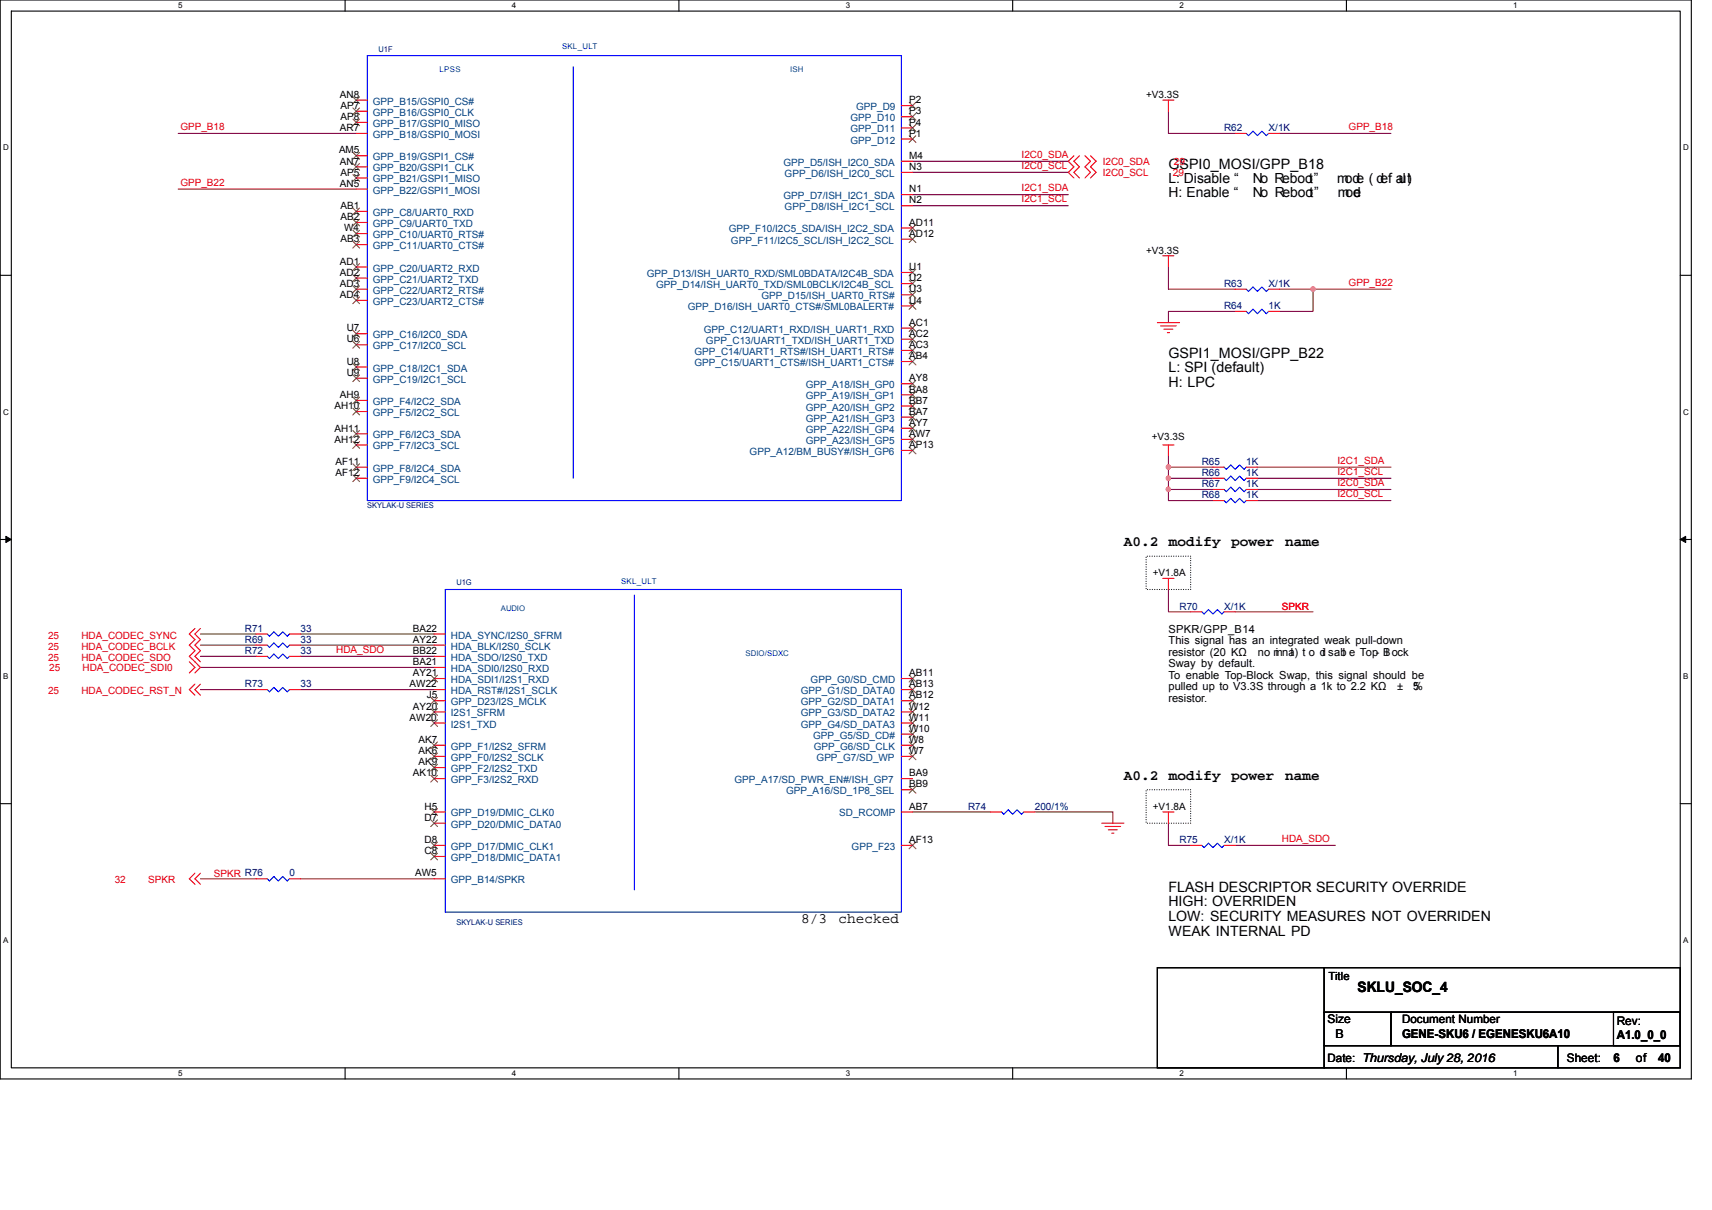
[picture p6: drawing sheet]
<svg xmlns="http://www.w3.org/2000/svg" width="297mm" height="210mm" viewBox="0 0 297 210" stroke-linecap="round" stroke-linejoin="round" font-family="sans-serif">
<defs><g id="words">
<g font-size="2.5">
<text x="202.7" y="29.3">GSPI0_MOSI/GPP_B18</text>
<text x="202.7" y="62.1">GSPI1_MOSI/GPP_B22</text>
<text x="202.7" y="64.6">L: SPI (default)</text>
<text x="202.7" y="67.2">H: LPC</text>
<text x="195" y="94.7">A0.2</text>
<text x="202.8" y="94.7">modify</text>
<text x="213.6" y="94.7">power</text>
<text x="223" y="94.7">name</text>
<text x="195" y="135.3">A0.2</text>
<text x="202.8" y="135.3">modify</text>
<text x="213.6" y="135.3">power</text>
<text x="223" y="135.3">name</text>
<text x="202.7" y="154.7">FLASH DESCRIPTOR SECURITY OVERRIDE</text>
<text x="139" y="160.3">8/3</text>
<text x="145.5" y="160.3">checked</text>
<text x="202.7" y="157.3">HIGH: OVERRIDEN</text>
<text x="202.7" y="159.8">LOW: SECURITY MEASURES NOT OVERRIDEN</text>
<text x="202.7" y="162.3">WEAK INTERNAL PD</text>
<text x="235.5" y="172.2">SKLU_SOC_4</text>
</g>
<g font-size="2.4">
<text x="202.7" y="31.8">L: Disable “</text>
<text x="202.7" y="34.3">H: Enable “</text>
<text x="217.4" y="31.8">No Reboot”</text>
<text x="217.4" y="34.3">No Reboot”</text>
<text x="232" y="31.8">mode ( def ault)</text>
<text x="232.1" y="34.3">mod</text>
<text x="234.9" y="34.3">e</text>
</g>
<g font-size="2.1">
<text x="230.3" y="177.5">Size</text>
<text x="280.5" y="177.9">Rev:</text>
<text x="231.7" y="180.1">B</text>
<text x="243.3" y="180.1">GENE-SKU6 / EGENESKU6A10</text>
<text x="271.8" y="184.3">Sheet:</text>
<text x="279.9" y="184.4">6</text>
<text x="280.5" y="180.3">A1.0_0_0</text>
<text x="283.8" y="184.3">of</text>
<text x="287.7" y="184.4">40</text>
</g>
<g font-size="2">
<text x="243.3" y="177.5">Document Number</text>
<text x="230.3" y="184.2">Date: Thursday, July 28, 2016</text>
</g>
<g font-size="1.9">
<text x="202.7" y="109.8">SPKR/GPP_B14</text>
<text x="202.7" y="111.8">This signal has an integrated weak pull-down</text>
<text x="202.7" y="113.8">resistor (20 KΩ</text>
<text x="218.3" y="113.8">no m</text>
<text x="221.4" y="113.8">i nal) t o di sabl e Top- Bl ock</text>
<text x="202.7" y="115.8">Sway by default.</text>
<text x="202.7" y="117.8">To enable Top-Block Swap, this signal should be</text>
<text x="202.7" y="119.8">pulled up to V3.3S through a 1k to 2.2 KΩ</text>
<text x="242.4" y="119.8">±</text>
<text x="245.2" y="119.8">%</text>
<text x="245.2" y="119.8">5</text>
<text x="202.7" y="121.8">resistor.</text>
<text x="230.5" y="170.1">Title</text>
</g>
<g font-size="1.7">
<text x="59" y="17">AN8</text>
<text x="157.8" y="17.9">P2</text>
<text x="198.9" y="17">+V3.3S</text>
<text x="59" y="22.8">AR7</text>
<text x="59.1" y="18.9">AP7</text>
<text x="59.1" y="20.8">AP8</text>
<text x="157.8" y="19.9">P3</text>
<text x="157.8" y="21.8">P4</text>
<text x="157.8" y="23.7">P1</text>
<text x="58.8" y="26.6">AM5</text>
<text x="59" y="28.6">AN7</text>
<text x="157.8" y="27.6">M4</text>
<text x="157.8" y="29.5">N3</text>
<text x="59" y="32.4">AN5</text>
<text x="59.1" y="30.5">AP5</text>
<text x="157.8" y="33.4">N1</text>
<text x="157.8" y="35.3">N2</text>
<text x="59.1" y="36.3">AB1</text>
<text x="59.1" y="38.2">AB2</text>
<text x="59.7" y="40.1">W4</text>
<text x="157.8" y="39.2">AD11</text>
<text x="157.8" y="41.1">AD12</text>
<text x="59" y="45.9">AD1</text>
<text x="59" y="47.9">AD2</text>
<text x="59.1" y="42.1">AB3</text>
<text x="157.8" y="46.9">U1</text>
<text x="198.9" y="44">+V3.3S</text>
<text x="59" y="49.8">AD3</text>
<text x="59" y="51.7">AD4</text>
<text x="157.8" y="50.8">U3</text>
<text x="157.8" y="52.7">U4</text>
<text x="157.8" y="48.8">U2</text>
<text x="60.2" y="57.5">U7</text>
<text x="60.2" y="59.4">U6</text>
<text x="157.8" y="58.5">AC2</text>
<text x="157.8" y="56.5">AC1</text>
<text x="60.2" y="63.3">U8</text>
<text x="60.2" y="65.2">U9</text>
<text x="157.8" y="60.4">AC3</text>
<text x="157.8" y="62.3">AB4</text>
<text x="58" y="71">AH10</text>
<text x="59" y="69.1">AH9</text>
<text x="157.8" y="66.2">AY8</text>
<text x="157.8" y="68.1">BA8</text>
<text x="157.8" y="70.1">BB7</text>
<text x="157.8" y="72">BA7</text>
<text x="58" y="74.9">AH11</text>
<text x="58" y="76.8">AH12</text>
<text x="157.8" y="73.9">AY7</text>
<text x="157.8" y="75.8">AW7</text>
<text x="157.8" y="77.8">AP13</text>
<text x="199.8" y="76.4">+V3.3S</text>
<text x="58.2" y="80.7">AF11</text>
<text x="58.2" y="82.6">AF12</text>
<text x="200" y="100">+V1.8A</text>
<text x="71.6" y="109.6">BA22</text>
<text x="71.6" y="113.5">BB22</text>
<text x="71.6" y="111.5">AY22</text>
<text x="71.1" y="119.3">AW22</text>
<text x="71.6" y="115.4">BA21</text>
<text x="71.6" y="117.3">AY21</text>
<text x="157.8" y="117.3">AB11</text>
<text x="157.8" y="119.3">AB13</text>
<text x="71.1" y="125.1">AW20</text>
<text x="71.6" y="123.1">AY20</text>
<text x="74.1" y="121.2">J5</text>
<text x="157.8" y="121.2">AB12</text>
<text x="157.8" y="123.1">W12</text>
<text x="157.8" y="125.1">W11</text>
<text x="72.6" y="128.9">AK7</text>
<text x="72.6" y="130.9">AK6</text>
<text x="157.8" y="127">W10</text>
<text x="157.8" y="130.9">W7</text>
<text x="157.8" y="128.9">W8</text>
<text x="71.6" y="134.7">AK10</text>
<text x="72.6" y="132.8">AK9</text>
<text x="157.8" y="136.7">BB9</text>
<text x="157.8" y="134.7">BA9</text>
<text x="73.7" y="140.5">H5</text>
<text x="73.7" y="142.5">D7</text>
<text x="157.8" y="140.5">AB7</text>
<text x="200" y="140.5">+V1.8A</text>
<text x="73.7" y="146.3">D8</text>
<text x="73.7" y="148.2">C8</text>
<text x="157.8" y="146.3">AF13</text>
<text x="72" y="152.1">AW5</text>
</g>
<g font-size="1.7" fill="#f00">
<text x="31.3" y="22.6">GPP_B18</text>
<text x="234" y="22.6">GPP_B18</text>
<text x="177.2" y="27.4">I2C0_SDA</text>
<text x="177.2" y="29.3">I2C0_SCL</text>
<text x="191.3" y="28.6">I2C0_SDA</text>
<text x="203.7" y="28.6">29</text>
<text x="31.3" y="32.2">GPP_B22</text>
<text x="177.2" y="35.1">I2C1_SCL</text>
<text x="177.2" y="33.2">I2C1_SDA</text>
<text x="191.3" y="30.5">I2C0_SCL</text>
<text x="203.5" y="30.5">29</text>
<text x="234" y="49.6">GPP_B22</text>
<text x="232.1" y="82.4">I2C1_SCL</text>
<text x="232.1" y="80.5">I2C1_SDA</text>
<text x="232.1" y="86.3">I2C0_SCL</text>
<text x="232.1" y="84.3">I2C0_SDA</text>
<text x="222.4" y="105.8">SPKR</text>
<text x="8.3" y="110.8">25</text>
<text x="8.3" y="112.7">25</text>
<text x="14.1" y="110.8">HDA_CODEC_SYNC</text>
<text x="14.1" y="112.7">HDA_CODEC_BCLK</text>
<text x="58.3" y="113.3">HDA_SDO</text>
<text x="8.3" y="114.7">25</text>
<text x="8.5" y="116.4">25</text>
<text x="14.1" y="114.7">HDA_CODEC_SDO</text>
<text x="14.3" y="116.4">HDA_CODEC_SDI0</text>
<text x="8.3" y="120.5">25</text>
<text x="14.1" y="120.5">HDA_CODEC_RST_N</text>
<text x="222.4" y="146.1">HDA_SDO</text>
<text x="19.9" y="153.3">32</text>
<text x="25.7" y="153.3">SPKR</text>
<text x="37.1" y="152.1">SPKR R76</text>
</g>
<g font-size="1.7" fill="#004080">
<text x="64.7" y="18.2">GPP_B15/GSPI0_CS#</text>
<text x="64.7" y="20.1">GPP_B16/GSPI0_CLK</text>
<text x="64.7" y="22">GPP_B17/GSPI0_MISO</text>
<text x="64.7" y="23.9">GPP_B18/GSPI0_MOSI</text>
<text x="147.6" y="21">GPP_D10</text>
<text x="147.6" y="23">GPP_D11</text>
<text x="148.5" y="19.1">GPP_D9</text>
<text x="64.7" y="27.8">GPP_B19/GSPI1_CS#</text>
<text x="64.7" y="29.7">GPP_B20/GSPI1_CLK</text>
<text x="136" y="28.8">GPP_D5/ISH_I2C0_SDA</text>
<text x="147.6" y="24.9">GPP_D12</text>
<text x="64.7" y="31.7">GPP_B21/GSPI1_MISO</text>
<text x="64.7" y="33.6">GPP_B22/GSPI1_MOSI</text>
<text x="136" y="34.6">GPP_D7/ISH_I2C1_SDA</text>
<text x="136.1" y="30.7">GPP_D6/ISH_I2C0_SCL</text>
<text x="64.7" y="41.3">GPP_C10/UART0_RTS#</text>
<text x="64.7" y="37.5">GPP_C8/UART0_RXD</text>
<text x="64.7" y="39.4">GPP_C9/UART0_TXD</text>
<text x="126.4" y="40.3">GPP_F10/I2C5_SDA/ISH_I2C2_SDA</text>
<text x="136.1" y="36.5">GPP_D8/ISH_I2C1_SCL</text>
<text x="64.7" y="43.2">GPP_C11/UART0_CTS#</text>
<text x="64.7" y="47.1">GPP_C20/UART2_RXD</text>
<text x="126.8" y="42.3">GPP_F11/I2C5_SCL/ISH_I2C2_SCL</text>
<text x="64.7" y="49">GPP_C21/UART2_TXD</text>
<text x="64.7" y="51">GPP_C22/UART2_RTS#</text>
<text x="64.7" y="52.9">GPP_C23/UART2_CTS#</text>
<text x="112.2" y="48.1">GPP_D13/ISH_UART0_RXD/SML0BDATA/I2C4B_SDA</text>
<text x="113.8" y="50">GPP_D14/ISH_UART0_TXD/SML0BCLK/I2C4B_SCL</text>
<text x="119.3" y="53.9">GPP_D16/ISH_UART0_CTS#/SML0BALERT#</text>
<text x="132.1" y="51.9">GPP_D15/ISH_UART0_RTS#</text>
<text x="64.7" y="58.7">GPP_C16/I2C0_SDA</text>
<text x="122.1" y="57.7">GPP_C12/UART1_RXD/ISH_UART1_RXD</text>
<text x="122.5" y="59.6">GPP_C13/UART1_TXD/ISH_UART1_TXD</text>
<text x="64.7" y="60.6">GPP_C17/I2C0_SCL</text>
<text x="64.7" y="64.5">GPP_C18/I2C1_SDA</text>
<text x="120.5" y="61.6">GPP_C14/UART1_RTS#/ISH_UART1_RTS#</text>
<text x="120.5" y="63.5">GPP_C15/UART1_CTS#/ISH_UART1_CTS#</text>
<text x="64.7" y="66.4">GPP_C19/I2C1_SCL</text>
<text x="64.7" y="70.3">GPP_F4/I2C2_SDA</text>
<text x="139.8" y="67.4">GPP_A18/ISH_GP0</text>
<text x="139.8" y="69.3">GPP_A19/ISH_GP1</text>
<text x="139.8" y="71.2">GPP_A20/ISH_GP2</text>
<text x="64.7" y="72.2">GPP_F5/I2C2_SCL</text>
<text x="64.7" y="76.1">GPP_F6/I2C3_SDA</text>
<text x="64.7" y="78">GPP_F7/I2C3_SCL</text>
<text x="139.8" y="73.2">GPP_A21/ISH_GP3</text>
<text x="139.8" y="75.1">GPP_A22/ISH_GP4</text>
<text x="139.8" y="77">GPP_A23/ISH_GP5</text>
<text x="64.7" y="81.9">GPP_F8/I2C4_SDA</text>
<text x="64.7" y="83.8">GPP_F9/I2C4_SCL</text>
<text x="130.1" y="79">GPP_A12/BM_BUSY#/ISH_GP6</text>
<text x="78.2" y="110.8">HDA_SYNC/I2S0_SFRM</text>
<text x="78.2" y="112.7">HDA_BLK/I2S0_SCLK</text>
<text x="78.2" y="114.7">HDA_SDO/I2S0_TXD</text>
<text x="78.2" y="116.6">HDA_SDI0/I2S0_RXD</text>
<text x="78.2" y="118.5">HDA_SDI1/I2S1_RXD</text>
<text x="140.6" y="118.5">GPP_G0/SD_CMD</text>
<text x="78.2" y="120.5">HDA_RST#/I2S1_SCLK</text>
<text x="78.2" y="122.4">GPP_D23/I2S_MCLK</text>
<text x="78.2" y="124.3">I2S1_SFRM</text>
<text x="139" y="120.5">GPP_G1/SD_DATA0</text>
<text x="139" y="122.4">GPP_G2/SD_DATA1</text>
<text x="139" y="124.3">GPP_G3/SD_DATA2</text>
<text x="78.2" y="126.3">I2S1_TXD</text>
<text x="78.2" y="130.1">GPP_F1/I2S2_SFRM</text>
<text x="139" y="126.3">GPP_G4/SD_DATA3</text>
<text x="141.1" y="128.2">GPP_G5/SD_CD#</text>
<text x="141.2" y="130.1">GPP_G6/SD_CLK</text>
<text x="78.2" y="132">GPP_F0/I2S2_SCLK</text>
<text x="78.2" y="134">GPP_F2/I2S2_TXD</text>
<text x="78.2" y="135.9">GPP_F3/I2S2_RXD</text>
<text x="127.4" y="135.9">GPP_A17/SD_PWR_EN#/ISH_GP7</text>
<text x="136.4" y="137.8">GPP_A16/SD_1P8_SEL</text>
<text x="141.7" y="132">GPP_G7/SD_WP</text>
<text x="78.2" y="141.7">GPP_D19/DMIC_CLK0</text>
<text x="78.2" y="143.6">GPP_D20/DMIC_DATA0</text>
<text x="145.6" y="141.7">SD_RCOMP</text>
<text x="78.2" y="147.5">GPP_D17/DMIC_CLK1</text>
<text x="78.2" y="149.4">GPP_D18/DMIC_DATA1</text>
<text x="147.8" y="147.5">GPP_F23</text>
<text x="78.2" y="153.3">GPP_B14/SPKR</text>
</g>
<g font-size="1.7" fill="#000080">
<text x="212.4" y="22.8">R62</text>
<text x="220.1" y="22.8">X/1K</text>
<text x="212.4" y="53.7">R64</text>
<text x="212.4" y="49.8">R63</text>
<text x="220.1" y="53.7">1K</text>
<text x="220.1" y="49.8">X/1K</text>
<text x="208.5" y="82.6">R66</text>
<text x="208.5" y="80.7">R65</text>
<text x="216.2" y="82.6">1K</text>
<text x="216.2" y="80.7">1K</text>
<text x="208.5" y="86.5">R68</text>
<text x="208.5" y="84.5">R67</text>
<text x="216.2" y="86.5">1K</text>
<text x="216.2" y="84.5">1K</text>
<text x="204.7" y="105.8">R70</text>
<text x="212.4" y="105.8">X/1K</text>
<text x="42.5" y="111.6">R69</text>
<text x="42.5" y="113.5">R72</text>
<text x="42.5" y="109.6">R71</text>
<text x="52.2" y="111.6">33</text>
<text x="52.2" y="113.5">33</text>
<text x="52.2" y="109.6">33</text>
<text x="42.5" y="119.3">R73</text>
<text x="52.2" y="119.3">33</text>
<text x="168" y="140.5">R74</text>
<text x="179.6" y="140.5">200/1%</text>
<text x="204.7" y="146.3">R75</text>
<text x="212.4" y="146.3">X/1K</text>
<text x="50.2" y="152.1">0</text>
</g>
<g font-size="1.4">
<text x="30.9" y="1.5">5</text>
<text x="88.8" y="1.5">4</text>
<text x="146.7" y="1.5">3</text>
<text x="204.7" y="1.5">2</text>
<text x="262.6" y="1.5">1</text>
<text x=".5" y="26.1">D</text>
<text x="292" y="26.1">D</text>
<text x=".5" y="71.9">C</text>
<text x="292" y="71.9">C</text>
<text x=".5" y="117.8">B</text>
<text x="292" y="117.8">B</text>
<text x=".5" y="163.6">A</text>
<text x="292" y="163.6">A</text>
<text x="30.9" y="186.8">5</text>
<text x="88.8" y="186.8">4</text>
<text x="146.7" y="186.8">3</text>
<text x="204.7" y="186.8">2</text>
<text x="262.6" y="186.8">1</text>
</g>
<g font-size="1.4" fill="#000080">
<text x="65.7" y="9">U1F</text>
<text x="63.7" y="88.1">SKYLAK-U SERIES</text>
<text x="79.2" y="101.6">U1G</text>
<text x="79.2" y="160.5">SKYLAK-U SERIES</text>
</g>
<g font-size="1.4" fill="#00f">
<text x="97.5" y="8.6">SKL_ULT</text>
<text x="76.3" y="12.4">LPSS</text>
<text x="137.1" y="12.4">ISH</text>
<text x="107.8" y="101.4">SKL_ULT</text>
<text x="129.4" y="113.8">SDIO/SDXC</text>
</g>
<text font-size="1.3" fill="#00f" x="86.9" y="106">AUDIO</text>
</g></defs>
<path d="M0 0h293.5v187.2h-293.5zM2 1.9h289.5v183.4h-289.5z" fill="none" stroke="#000" stroke-width=".19"/>
<g fill="#fff">
<path d="M30.9 .2h.8v1.6h-.8z"/>
<path d="M30.9 185.5h.8v1.6h-.8z"/>
</g>
<path d="M59.9 0v1.9M59.9 185.3v1.9" fill="none" stroke="#000" stroke-width=".19"/>
<g fill="#fff">
<path d="M88.8 .2h.8v1.6h-.8z"/>
<path d="M88.8 185.5h.8v1.6h-.8z"/>
</g>
<path d="M117.8 0v1.9M117.8 185.3v1.9" fill="none" stroke="#000" stroke-width=".19"/>
<g fill="#fff">
<path d="M146.7 .2h.8v1.6h-.8z"/>
<path d="M146.7 185.5h.8v1.6h-.8z"/>
</g>
<path d="M175.7 0v1.9M175.7 185.3v1.9" fill="none" stroke="#000" stroke-width=".19"/>
<g fill="#fff">
<path d="M204.7 .2h.7v1.6h-.7z"/>
<path d="M204.7 185.5h.7v1.6h-.7z"/>
</g>
<path d="M233.6 0v1.9M233.6 185.3v1.9" fill="none" stroke="#000" stroke-width=".19"/>
<g fill="#fff">
<path d="M262.6 .2h.7v1.6h-.7z"/>
<path d="M262.6 185.5h.7v1.6h-.7z"/>
<path d="M.5 24.8h1v1.6h-1z"/>
<path d="M292 24.8h1v1.6h-1z"/>
<path d="M.5 70.7h1v1.5h-1z"/>
<path d="M292 70.7h1v1.5h-1z"/>
</g>
<path d="M0 47.8h2M291.5 47.8h2" fill="none" stroke="#000" stroke-width=".19"/>
<g fill="#fff">
<path d="M.5 116.5h.9v1.6h-.9z"/>
<path d="M292 116.5h.9v1.6h-.9z"/>
</g>
<path d="M0 93.6h2M291.5 93.6h2" fill="none" stroke="#000" stroke-width=".19"/>
<path d="M1 93.1l1 .5-1 .5zM291.5 93.6l1-.5v1z" fill="#000" stroke="#000" stroke-width=".17"/>
<g fill="#fff">
<path d="M.5 162.4h.9v1.5h-.9z"/>
<path d="M292 162.4h.9v1.5h-.9z"/>
</g>
<path d="M0 139.5h2M291.5 139.5h2M200.8 167.9h29v17.4h-29zM229.8 175.7h11.5v5.8h-11.5zM229.8 167.9h61.7v7.8h-61.7zM241.3 175.7h50.2v5.8h-50.2zM279.9 175.7h11.6v5.8h-11.6zM229.8 181.5h40.5v3.8h-40.5zM270.3 181.5h21.2v3.8h-21.2z" fill="none" stroke="#000" stroke-width=".19"/>
<path d="M198.9 96.5h7.7v5.8h-7.7zM198.9 137.1h7.7v5.8h-7.7z" fill="none" stroke="#000" stroke-width=".19" stroke-dasharray="0 .4"/>
<g fill="none" stroke="#800040" stroke-width=".19">
<path d="M202.7 19.3v3.9h11.6M30.9 23.2h30.9M30.9 32.8h30.9M158.3 28h27.1M158.3 29.9h27.1M158.3 35.7h27.1M158.3 33.8h27.1M222 23.2h19.3M202.7 46.3v3.9h11.6M214.3 54h-11.6v2M222 50.2h5.8v3.8h-5.8M227.8 50.2h13.5"/>
<path d="M202.7 79.1v2M202.7 83v1.9h7.8M202.7 84.9v2h7.8M202.7 81.1h7.8M202.7 81.1v1.9h7.8M218.2 86.9h23.1M218.2 83h23.1M218.2 81.1h23.1M218.2 84.9h23.1M34.8 110h9.6M34.8 112h9.6M34.8 113.9h9.6"/>
<path d="M34.8 115.8h40.5M34.8 119.7h9.6M52.2 110h23.1M52.2 112h23.1M52.2 113.9h23.1M52.2 119.7h23.1M202.7 102.3v3.9h3.9M214.3 106.2h13.5M34.8 152.5h9.6M52.2 152.5h23.1M158.3 140.9h13.5M179.6 140.9h13.5v2"/>
<path d="M202.7 142.9v3.8h3.9M214.3 146.7h17.4"/>
</g>
<g fill="#f0f" stroke="#f0f" stroke-width=".19">
<circle cx="202.7" cy="83" r=".38"/>
<circle cx="202.7" cy="81.1" r=".38"/>
<circle cx="202.7" cy="84.9" r=".38"/>
<circle cx="227.8" cy="50.2" r=".38"/>
</g>
<g fill="none" stroke="#f00" stroke-width=".19">
<path d="M61.8 17.4h1.9M61.8 19.3h1.9M156.4 18.3h1.9M201.8 17.4h1.9M202.7 17.4v1.9M61.8 21.2h1.9M61.8 23.2h1.9M61.8 27h1.9M61.8 29h1.9M61.8 30.9h1.9M61.8 32.8h1.9M61.8 36.7h1.9"/>
<path d="M61.8 38.6h1.9M156.4 20.3h1.9M156.4 22.2h1.9M156.4 24.1h1.9M156.4 28h1.9M156.4 29.9h1.9M156.4 33.8h1.9M156.4 35.7h1.9M156.4 39.6h1.9M186.3 27l-.9 1 .9 1-.9 .9 .9 1M187.3 27l-1 1 1 1-1 .9 1 1M188.3 27l.9 1-.9 1 .9 .9-.9 1"/>
<path d="M189.2 27l1 1-1 1 1 .9-1 1M214.3 23.2h1.9M220.1 23.2h1.9M61.8 40.5h1.9M61.8 42.5h1.9M61.8 57.9h1.9M61.8 59.8h1.9M61.8 46.3h1.9M61.8 48.3h1.9M61.8 50.2h1.9M61.8 52.1h1.9M156.4 56.9h1.9"/>
<path d="M156.4 58.9h1.9M156.4 47.3h1.9M156.4 53.1h1.9M156.4 49.2h1.9M156.4 51.2h1.9M156.4 41.5h1.9M200.8 56h3.9M201.4 56.6h2.7M201.8 44.4h1.9M201.9 57.1h1.6M202.5 57.7h.4M202.7 44.4v1.9"/>
<path d="M214.3 54h1.9M214.3 50.2h1.9M220.1 54h1.9M220.1 50.2h1.9M61.8 63.7h1.9M61.8 65.6h1.9M61.8 69.5h1.9M61.8 71.4h1.9M61.8 75.3h1.9M61.8 77.2h1.9M156.4 78.2h1.9M156.4 66.6h1.9"/>
<path d="M156.4 68.5h1.9M156.4 70.5h1.9M156.4 72.4h1.9M156.4 74.3h1.9M156.4 76.2h1.9M156.4 60.8h1.9M156.4 62.7h1.9M201.8 77.2h1.9M202.7 77.2v1.9M61.8 81.1h1.9M61.8 83h1.9M210.5 86.9h1.9"/>
<path d="M210.5 83h1.9M210.5 81.1h1.9M210.5 84.9h1.9M216.2 86.9h2M216.2 83h2M216.2 81.1h2M216.2 84.9h2M32.8 114.9l1 .9-1 1M33.8 109.1l-1 .9 1 1-1 1 1 .9-1 1 2 1.9-1 1M33.8 118.7l-1 1 1 .9M34.8 109.1l-1 .9 1 1-1 1 1 .9-1 1 1 1M34.8 118.7l-1 1 1 .9"/>
<path d="M44.4 112h2M44.4 113.9h2M44.4 119.7h2M44.4 110h2M50.2 112h2M50.2 113.9h2M50.2 119.7h2M50.2 110h2M75.3 110h2M75.3 112h2M75.3 113.9h2M75.3 115.8h2"/>
<path d="M75.3 117.8h2M75.3 119.7h2M156.4 117.8h1.9M156.4 119.7h1.9M201.8 100.4h1.9M202.7 100.4v1.9M206.6 106.2h1.9M212.4 106.2h1.9M75.3 121.6h2M75.3 123.5h2M75.3 125.5h2M75.3 129.3h2"/>
<path d="M75.3 131.3h2M75.3 133.2h2M75.3 135.1h2M156.4 121.6h1.9M156.4 123.5h1.9M156.4 125.5h1.9M156.4 127.4h1.9M156.4 129.3h1.9M156.4 131.3h1.9M156.4 135.1h1.9M156.4 137.1h1.9M33.8 151.5l-1 1 1 1"/>
<path d="M34.8 151.5l-1 1 1 1M44.4 152.5h2M50.2 152.5h2M75.3 140.9h2M75.3 142.9h2M75.3 146.7h2M75.3 148.6h2M75.3 152.5h2M156.4 140.9h1.9M156.4 146.7h1.9M171.8 140.9h2M177.6 140.9h2"/>
<path d="M191.2 142.9h3.8M191.7 143.4h2.7M192.3 144h1.5M192.9 144.6h.4M201.8 140.9h1.9M202.7 140.9v2M206.6 146.7h1.9M212.4 146.7h1.9"/>
</g>
<g fill="none" stroke="#00f" stroke-width=".19">
<path d="M63.7 9.7h92.7v77.2h-92.7zM99.5 11.6v71.4M220.1 23.2l-.4 .3-.8-.7-.7 .7-.8-.7-.8 .7-.4-.3M216.2 54l.4 .4 .8-.7 .8 .7 .7-.7 .8 .7 .4-.4M220.1 50.2l-.4 .4-.8-.8-.7 .8-.8-.8-.8 .8-.4-.4M212.4 83l.4 .4 .7-.8 .8 .8 .8-.8 .8 .8 .3-.4M216.2 86.9l-.3 .3-.8-.7-.8 .7-.8-.7-.7 .7-.4-.3M216.2 81.1l-.3 .3-.8-.7-.8 .7-.8-.7-.7 .7-.4-.3M216.2 84.9l-.3 .4-.8-.8-.8 .8-.8-.8-.7 .8-.4-.4M46.4 113.9l.4 .4 .7-.8 .8 .8 .8-.8 .7 .8 .4-.4M46.4 119.7l.4 .4 .7-.8 .8 .8 .8-.8 .7 .8 .4-.4M46.4 110l.4 .4 .7-.8 .8 .8 .8-.8 .7 .8 .4-.4"/>
<path d="M50.2 112l-.4 .4-.7-.8-.8 .8-.8-.8-.7 .8-.4-.4M77.3 102.3h79.1v56h-79.1zM110.1 103.3v51.1M208.5 106.2l.4 .4 .8-.8 .8 .8 .7-.8 .8 .8 .4-.4M46.4 152.5l.4 .4 .7-.8 .8 .8 .8-.8 .7 .8 .4-.4M177.6 140.9l-.4 .4-.7-.8-.8 .8-.8-.8-.7 .8-.4-.4M208.5 146.7l.4 .4 .8-.8 .8 .8 .7-.8 .8 .8 .4-.4"/>
</g>
<g fill="none" stroke="#804000" stroke-width=".17">
<path d="M61.2 16.8l1.2 1.2M61.2 18.7l1.2 1.2M62.4 16.8l-1.2 1.2M62.4 18.7l-1.2 1.2M157.8 19.7l1.1 1.1M157.8 17.8l1.1 1.1M158.9 19.7l-1.2 1.1M158.9 17.8l-1.2 1.1M61.2 20.7l1.2 1.1M61.2 26.5l1.2 1.1M61.2 28.4l1.2 1.1M61.2 30.3l1.2 1.2"/>
<path d="M61.2 40l1.2 1.1M61.2 36.1l1.2 1.2M61.2 38l1.2 1.2M62.4 20.7l-1.2 1.1M62.4 26.5l-1.2 1.1M62.4 28.4l-1.2 1.1M62.4 30.3l-1.2 1.2M62.4 40l-1.2 1.1M62.4 36.1l-1.2 1.2M62.4 38l-1.2 1.2M157.8 21.6l1.1 1.2M157.8 23.6l1.1 1.1"/>
<path d="M157.8 39l1.1 1.2M158.9 21.6l-1.2 1.2M158.9 23.6l-1.2 1.1M158.9 39l-1.2 1.2M61.2 41.9l1.2 1.2M61.2 57.3l1.2 1.2M61.2 59.3l1.2 1.1M61.2 45.8l1.2 1.1M61.2 47.7l1.2 1.2M61.2 49.6l1.2 1.2M61.2 51.5l1.2 1.2M62.4 41.9l-1.2 1.2"/>
<path d="M62.4 57.3l-1.2 1.2M62.4 59.3l-1.2 1.1M62.4 45.8l-1.2 1.1M62.4 47.7l-1.2 1.2M62.4 49.6l-1.2 1.2M62.4 51.5l-1.2 1.2M157.8 56.4l1.1 1.1M157.8 58.3l1.1 1.2M157.8 46.7l1.1 1.2M157.8 52.5l1.1 1.2M157.8 48.6l1.1 1.2M157.8 50.6l1.1 1.2"/>
<path d="M157.8 40.9l1.1 1.2M158.9 56.4l-1.2 1.1M158.9 58.3l-1.2 1.2M158.9 46.7l-1.2 1.2M158.9 52.5l-1.2 1.2M158.9 48.6l-1.2 1.2M158.9 50.6l-1.2 1.2M158.9 40.9l-1.2 1.2M61.2 63.1l1.2 1.2M61.2 65.1l1.2 1.1M61.2 68.9l1.2 1.2M61.2 70.8l1.2 1.2"/>
<path d="M61.2 74.7l1.2 1.2M61.2 76.6l1.2 1.2M62.4 63.1l-1.2 1.2M62.4 65.1l-1.2 1.1M62.4 68.9l-1.2 1.2M62.4 70.8l-1.2 1.2M62.4 74.7l-1.2 1.2M62.4 76.6l-1.2 1.2M157.8 77.6l1.1 1.2M157.8 66l1.1 1.2M157.8 67.9l1.1 1.2M157.8 69.9l1.1 1.2"/>
<path d="M157.8 71.8l1.1 1.2M157.8 73.7l1.1 1.2M157.8 75.7l1.1 1.1M157.8 60.2l1.1 1.2M157.8 62.2l1.1 1.1M158.9 77.6l-1.2 1.2M158.9 66l-1.2 1.2M158.9 67.9l-1.2 1.2M158.9 69.9l-1.2 1.2M158.9 71.8l-1.2 1.2M158.9 73.7l-1.2 1.2M158.9 75.7l-1.2 1.1"/>
<path d="M158.9 60.2l-1.2 1.2M158.9 62.2l-1.2 1.1M61.2 80.5l1.2 1.2M61.2 82.4l1.2 1.2M62.4 80.5l-1.2 1.2M62.4 82.4l-1.2 1.2M74.8 117.2l1.1 1.1M75.9 117.2l-1.2 1.1M157.8 117.2l1.1 1.1M157.8 119.1l1.1 1.2M158.9 117.2l-1.2 1.1M158.9 119.1l-1.2 1.2"/>
<path d="M74.8 121l1.1 1.2M74.8 123l1.1 1.1M74.8 124.9l1.1 1.2M74.8 128.8l1.1 1.1M74.8 130.7l1.1 1.1M74.8 132.6l1.1 1.2M74.8 134.6l1.1 1.1M75.9 121l-1.2 1.2M75.9 123l-1.2 1.1M75.9 124.9l-1.2 1.2M75.9 128.8l-1.2 1.1M75.9 130.7l-1.2 1.1"/>
<path d="M75.9 132.6l-1.2 1.2M75.9 134.6l-1.2 1.1M157.8 121l1.1 1.2M157.8 123l1.1 1.1M157.8 124.9l1.1 1.2M157.8 126.8l1.1 1.2M157.8 128.8l1.1 1.1M157.8 130.7l1.1 1.1M157.8 136.5l1.1 1.1M158.9 121l-1.2 1.2M158.9 123l-1.2 1.1M158.9 124.9l-1.2 1.2"/>
<path d="M158.9 126.8l-1.2 1.2M158.9 128.8l-1.2 1.1M158.9 130.7l-1.2 1.1M158.9 136.5l-1.2 1.1M74.8 140.3l1.1 1.2M74.8 142.3l1.1 1.1M74.8 146.1l1.1 1.2M74.8 148.1l1.1 1.1M75.9 140.3l-1.2 1.2M75.9 142.3l-1.2 1.1M75.9 146.1l-1.2 1.2M75.9 148.1l-1.2 1.1"/>
<path d="M157.8 146.1l1.1 1.2M158.9 146.1l-1.2 1.2"/>
</g>
<use href="#words"/>
</svg>
